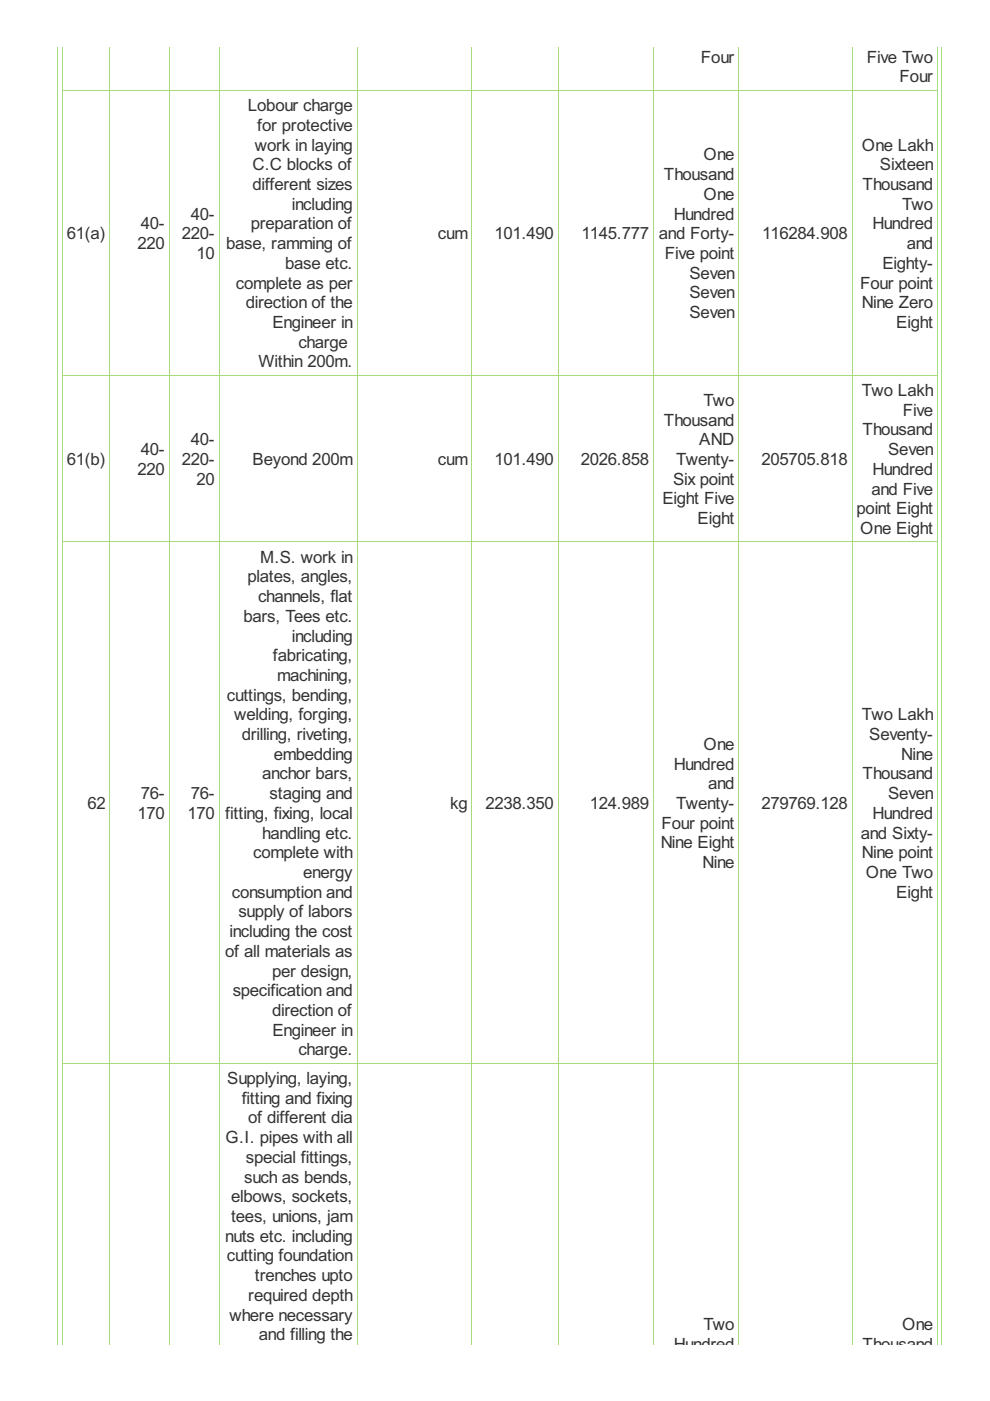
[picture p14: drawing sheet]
<svg xmlns="http://www.w3.org/2000/svg" width="210mm" height="297mm" viewBox="0 0 210 297" stroke-linecap="round" stroke-linejoin="round" font-family="sans-serif">
<defs><g id="words">
<g font-size="4" fill="#333">
<text x="148.6" y="13.3">Four</text>
<text x="183.8" y="13.3">Five Two</text>
<text x="190.7" y="17.5">Four</text>
<text x="52.5" y="23.6">Lobour charge</text>
<text x="54.6" y="27.7">for protective</text>
<text x="54" y="31.9">work in laying</text>
<text x="149.1" y="34">One</text>
<text x="182.7" y="31.9">One Lakh</text>
<text x="53.5" y="40.3">different sizes</text>
<text x="53.6" y="36.1">C.C blocks of</text>
<text x="140.8" y="38.2">Thousand</text>
<text x="182.9" y="40.3">Thousand</text>
<text x="186.6" y="36.1">Sixteen</text>
<text x="40.5" y="46.5">40-</text>
<text x="61.9" y="44.5">including</text>
<text x="142.9" y="46.5">Hundred</text>
<text x="149.1" y="42.4">One</text>
<text x="191.3" y="44.5">Two</text>
<text x="14.2" y="50.7">61(a)</text>
<text x="29.1" y="52.8">220</text>
<text x="29.8" y="48.6">40-</text>
<text x="38.5" y="50.7">220-</text>
<text x="47.9" y="52.8">base, ramming of</text>
<text x="53.2" y="48.6">preparation of</text>
<text x="92.8" y="50.7">cum</text>
<text x="104.9" y="50.7">101.490</text>
<text x="123.3" y="50.7">1145.777</text>
<text x="139.7" y="50.7">and Forty-</text>
<text x="161.6" y="50.7">116284.908</text>
<text x="185" y="48.6">Hundred</text>
<text x="192.2" y="52.8">and</text>
<text x="41.7" y="54.9">10</text>
<text x="60.5" y="57">base etc.</text>
<text x="141" y="54.9">Five point</text>
<text x="146.2" y="59.1">Seven</text>
<text x="187.1" y="57">Eighty-</text>
<text x="50" y="61.2">complete as per</text>
<text x="52.1" y="65.3">direction of the</text>
<text x="146.2" y="63.3">Seven</text>
<text x="182.4" y="61.2">Four point</text>
<text x="182.7" y="65.3">Nine Zero</text>
<text x="57.7" y="69.5">Engineer in</text>
<text x="146.2" y="67.4">Seven</text>
<text x="190" y="69.5">Eight</text>
<text x="54.8" y="77.9">Within 200m.</text>
<text x="63.3" y="73.7">charge</text>
<text x="182.7" y="84">Two Lakh</text>
<text x="149.1" y="86.1">Two</text>
<text x="191.4" y="88.1">Five</text>
<text x="40.5" y="94.4">40-</text>
<text x="140.8" y="90.2">Thousand</text>
<text x="148.3" y="94.4">AND</text>
<text x="182.9" y="92.3">Thousand</text>
<text x="14.2" y="98.6">61(b)</text>
<text x="29.1" y="100.7">220</text>
<text x="29.8" y="96.5">40-</text>
<text x="38.5" y="98.6">220-</text>
<text x="53.6" y="98.6">Beyond 200m</text>
<text x="92.8" y="98.6">cum</text>
<text x="104.9" y="98.6">101.490</text>
<text x="123.1" y="98.6">2026.858</text>
<text x="143.4" y="98.6">Twenty-</text>
<text x="161.4" y="98.6">205705.818</text>
<text x="185" y="100.7">Hundred</text>
<text x="188.3" y="96.5">Seven</text>
<text x="41.7" y="102.8">20</text>
<text x="140.4" y="106.9">Eight Five</text>
<text x="142.7" y="102.8">Six point</text>
<text x="184.8" y="104.9">and Five</text>
<text x="147.9" y="111.1">Eight</text>
<text x="181.6" y="109">point Eight</text>
<text x="182.4" y="113.2">One Eight</text>
<text x="55.1" y="119.3">M.S. work in</text>
<text x="52.5" y="123.5">plates, angles,</text>
<text x="51.6" y="131.8">bars, Tees etc.</text>
<text x="54.7" y="127.7">channels, flat</text>
<text x="61.9" y="136">including</text>
<text x="57.9" y="140.2">fabricating,</text>
<text x="48.1" y="148.6">cuttings, bending,</text>
<text x="58.7" y="144.4">machining,</text>
<text x="49.7" y="152.7">welding, forging,</text>
<text x="182.7" y="152.7">Two Lakh</text>
<text x="51.2" y="156.9">drilling, riveting,</text>
<text x="58" y="161.1">embedding</text>
<text x="149.1" y="159">One</text>
<text x="184.3" y="156.9">Seventy-</text>
<text x="191.1" y="161.1">Nine</text>
<text x="55.6" y="165.3">anchor bars,</text>
<text x="142.9" y="163.2">Hundred</text>
<text x="150.1" y="167.4">and</text>
<text x="182.9" y="165.3">Thousand</text>
<text x="18.5" y="171.5">62</text>
<text x="29.1" y="173.6">170</text>
<text x="29.8" y="169.4">76-</text>
<text x="39.8" y="173.6">170</text>
<text x="40.5" y="169.4">76-</text>
<text x="47.8" y="173.6">fitting, fixing, local</text>
<text x="57.2" y="169.4">staging and</text>
<text x="95.5" y="171.5">kg</text>
<text x="102.9" y="171.5">2238.350</text>
<text x="125.1" y="171.5">124.989</text>
<text x="143.4" y="171.5">Twenty-</text>
<text x="161.4" y="171.5">279769.128</text>
<text x="185" y="173.6">Hundred</text>
<text x="188.3" y="169.4">Seven</text>
<text x="55.6" y="177.8">handling etc.</text>
<text x="140.1" y="179.9">Nine Eight</text>
<text x="140.3" y="175.7">Four point</text>
<text x="182.5" y="177.8">and Sixty-</text>
<text x="53.7" y="182">complete with</text>
<text x="149" y="184.1">Nine</text>
<text x="182.7" y="182">Nine point</text>
<text x="49.2" y="190.3">consumption and</text>
<text x="64.3" y="186.2">energy</text>
<text x="183.6" y="186.2">One Two</text>
<text x="190" y="190.3">Eight</text>
<text x="50.5" y="194.5">supply of labors</text>
<text x="47.8" y="202.9">of all materials as</text>
<text x="48.6" y="198.7">including the cost</text>
<text x="57.7" y="207">per design,</text>
<text x="49.3" y="211.2">specification and</text>
<text x="57.7" y="215.4">direction of</text>
<text x="57.7" y="219.6">Engineer in</text>
<text x="63.3" y="223.8">charge.</text>
<text x="48.2" y="229.8">Supplying, laying,</text>
<text x="51.2" y="234">fitting and fixing</text>
<text x="52.6" y="238.2">of different dia</text>
<text x="47.8" y="242.4">G.I. pipes with all</text>
<text x="51.8" y="250.7">such as bends,</text>
<text x="52.1" y="246.6">special fittings,</text>
<text x="49" y="254.9">elbows, sockets,</text>
<text x="47.8" y="263.3">nuts etc. including</text>
<text x="49" y="259.1">tees, unions, jam</text>
<text x="48.1" y="267.4">cutting foundation</text>
<text x="52.6" y="275.8">required depth</text>
<text x="54" y="271.6">trenches upto</text>
<text x="48.6" y="280">where necessary</text>
<text x="54.9" y="284.2">and filling the</text>
<text x="142.9" y="286.2">Hundred</text>
<text x="149.1" y="282.1">Two</text>
<text x="182.9" y="286.2">Thousand</text>
<text x="191.3" y="282.1">One</text>
</g>
</g></defs>
<g fill="none" stroke="#a8da7f" stroke-width=".21">
<path d="M12.2 9.9v275.2M13.1 19.1h185.8M13.2 9.9v275.2M23.3 9.9v275.2M35.8 9.9v275.2M46.5 9.9v275.2M75.7 9.9v275.2M100.1 9.9v275.2M118.4 9.9v275.2M138.5 9.9v275.2M156.6 9.9v275.2M180.7 9.9v275.2"/>
<path d="M198.8 9.9v275.2M199.6 9.9v275.2M13.1 79.5h185.8M13.1 114.9h185.8M13.1 225.4h185.8"/>
</g>
<use href="#words"/>
</svg>
